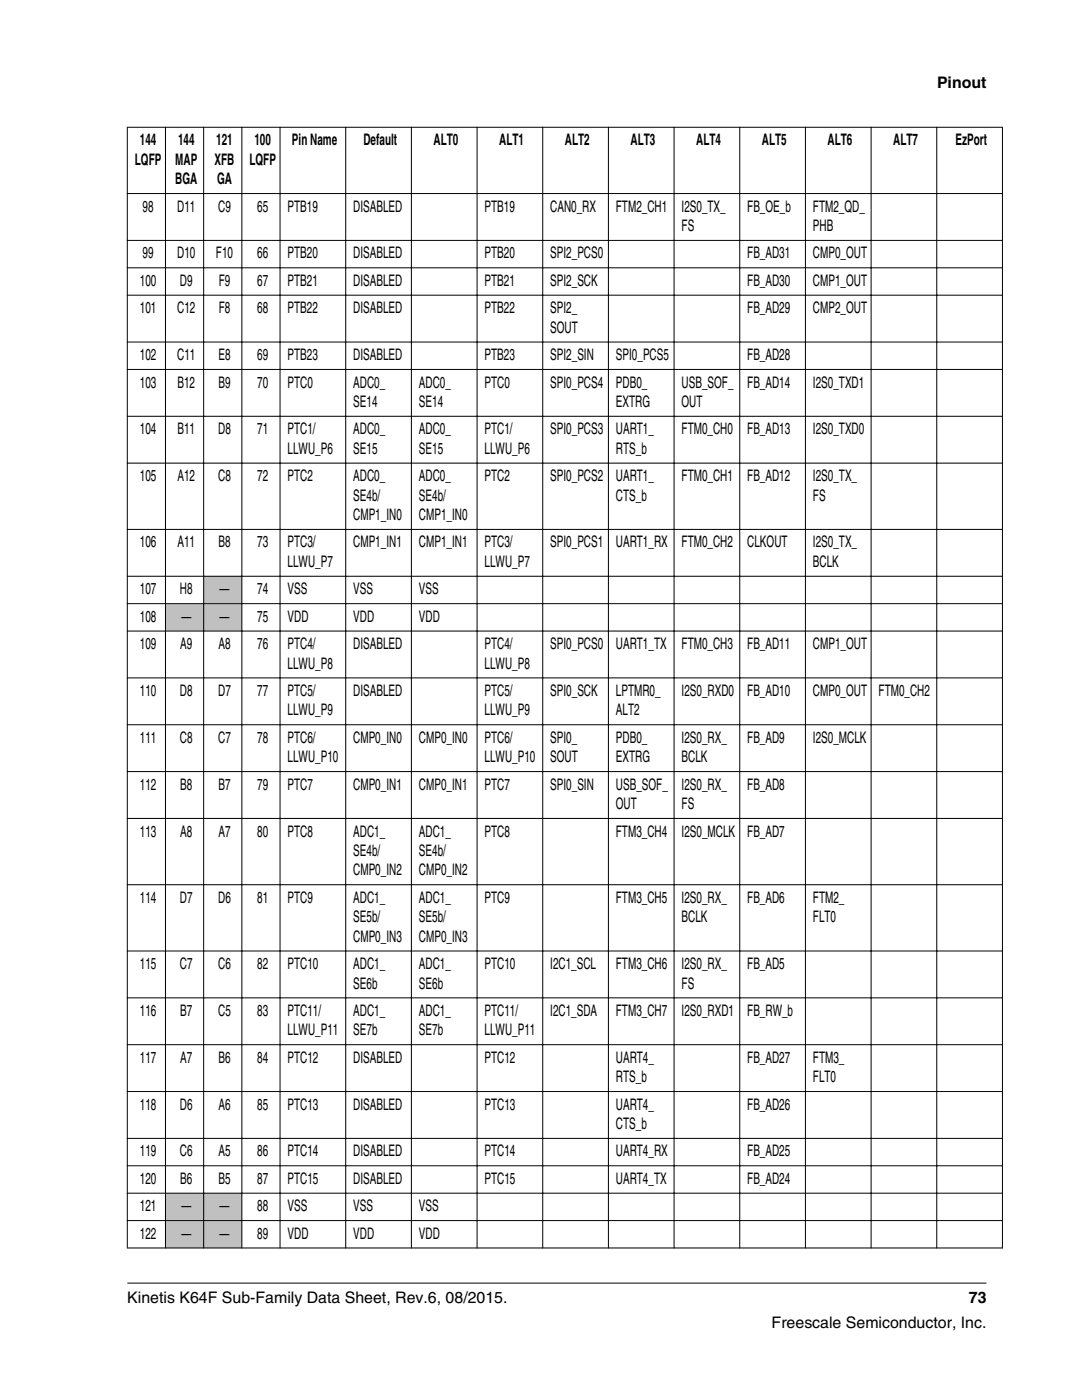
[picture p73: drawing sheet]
<svg xmlns="http://www.w3.org/2000/svg" width="216mm" height="279mm" viewBox="0 0 216 279" stroke-linecap="round" stroke-linejoin="round" font-family="sans-serif">
<defs><g id="words">
<g font-size="3.2">
<text x="187" y="17.5">Pinout</text>
<text x="27.9" y="29">144</text>
<text x="35.5" y="29">144</text>
<text x="43.1" y="29">121</text>
<text x="50.8" y="29">100</text>
<text x="58.3" y="29">Pin Name</text>
<text x="72.5" y="29">Default</text>
<text x="86.5" y="29">ALT0</text>
<text x="99.6" y="29">ALT1</text>
<text x="112.7" y="29">ALT2</text>
<text x="125.8" y="29">ALT3</text>
<text x="138.9" y="29">ALT4</text>
<text x="152" y="29">ALT5</text>
<text x="165.1" y="29">ALT6</text>
<text x="178.2" y="29">ALT7</text>
<text x="190.7" y="29">EzPort</text>
<text x="26.9" y="32.9">LQFP</text>
<text x="35" y="32.9">MAP</text>
<text x="42.8" y="32.9">XFB</text>
<text x="49.8" y="32.9">LQFP</text>
<text x="35" y="36.8">BGA</text>
<text x="43.3" y="36.8">GA</text>
<text x="28.5" y="42.2">98</text>
<text x="35.4" y="42.2">D11</text>
<text x="43.5" y="42.2">C9</text>
<text x="51.3" y="42.2">65</text>
<text x="57.4" y="42.2">PTB19</text>
<text x="70.5" y="42.2">DISABLED</text>
<text x="96.7" y="42.2">PTB19</text>
<text x="109.8" y="42.2">CAN0_RX</text>
<text x="122.9" y="42.2">FTM2_CH1</text>
<text x="136" y="42.2">I2S0_TX_</text>
<text x="136" y="46.1">FS</text>
<text x="149.1" y="42.2">FB_OE_b</text>
<text x="162.2" y="42.2">FTM2_QD_</text>
<text x="162.2" y="46.1">PHB</text>
<text x="28.5" y="51.6">99</text>
<text x="35.4" y="51.6">D10</text>
<text x="43.1" y="51.6">F10</text>
<text x="51.3" y="51.6">66</text>
<text x="57.4" y="51.6">PTB20</text>
<text x="70.5" y="51.6">DISABLED</text>
<text x="96.7" y="51.6">PTB20</text>
<text x="109.8" y="51.6">SPI2_PCS0</text>
<text x="149.1" y="51.6">FB_AD31</text>
<text x="162.2" y="51.6">CMP0_OUT</text>
<text x="27.9" y="57.1">100</text>
<text x="35.9" y="57.1">D9</text>
<text x="43.6" y="57.1">F9</text>
<text x="51.3" y="57.1">67</text>
<text x="57.4" y="57.1">PTB21</text>
<text x="70.5" y="57.1">DISABLED</text>
<text x="96.7" y="57.1">PTB21</text>
<text x="109.8" y="57.1">SPI2_SCK</text>
<text x="149.1" y="57.1">FB_AD30</text>
<text x="162.2" y="57.1">CMP1_OUT</text>
<text x="27.9" y="62.5">101</text>
<text x="35.4" y="62.5">C12</text>
<text x="43.6" y="62.5">F8</text>
<text x="51.3" y="62.5">68</text>
<text x="57.4" y="62.5">PTB22</text>
<text x="70.5" y="62.5">DISABLED</text>
<text x="96.7" y="62.5">PTB22</text>
<text x="109.8" y="62.5">SPI2_</text>
<text x="149.1" y="62.5">FB_AD29</text>
<text x="162.2" y="62.5">CMP2_OUT</text>
<text x="27.9" y="71.9">102</text>
<text x="35.4" y="71.9">C11</text>
<text x="43.6" y="71.9">E8</text>
<text x="51.3" y="71.9">69</text>
<text x="57.4" y="71.9">PTB23</text>
<text x="70.5" y="71.9">DISABLED</text>
<text x="96.7" y="71.9">PTB23</text>
<text x="109.8" y="66.4">SOUT</text>
<text x="109.8" y="71.9">SPI2_SIN</text>
<text x="122.9" y="71.9">SPI0_PCS5</text>
<text x="149.1" y="71.9">FB_AD28</text>
<text x="27.9" y="77.3">103</text>
<text x="35.4" y="77.3">B12</text>
<text x="43.6" y="77.3">B9</text>
<text x="51.3" y="77.3">70</text>
<text x="57.4" y="77.3">PTC0</text>
<text x="70.5" y="77.3">ADC0_</text>
<text x="83.6" y="77.3">ADC0_</text>
<text x="96.7" y="77.3">PTC0</text>
<text x="109.8" y="77.3">SPI0_PCS4</text>
<text x="122.9" y="77.3">PDB0_</text>
<text x="136" y="77.3">USB_SOF_</text>
<text x="149.1" y="77.3">FB_AD14</text>
<text x="162.2" y="77.3">I2S0_TXD1</text>
<text x="70.5" y="81.2">SE14</text>
<text x="83.6" y="81.2">SE14</text>
<text x="122.9" y="81.2">EXTRG</text>
<text x="136" y="81.2">OUT</text>
<text x="27.9" y="86.7">104</text>
<text x="35.4" y="86.7">B11</text>
<text x="43.5" y="86.7">D8</text>
<text x="51.3" y="86.7">71</text>
<text x="57.4" y="86.7">PTC1/</text>
<text x="70.5" y="86.7">ADC0_</text>
<text x="83.6" y="86.7">ADC0_</text>
<text x="96.7" y="86.7">PTC1/</text>
<text x="109.8" y="86.7">SPI0_PCS3</text>
<text x="122.9" y="86.7">UART1_</text>
<text x="136" y="86.7">FTM0_CH0</text>
<text x="149.1" y="86.7">FB_AD13</text>
<text x="162.2" y="86.7">I2S0_TXD0</text>
<text x="57.4" y="90.6">LLWU_P6</text>
<text x="70.5" y="90.6">SE15</text>
<text x="83.6" y="90.6">SE15</text>
<text x="96.7" y="90.6">LLWU_P6</text>
<text x="122.9" y="90.6">RTS_b</text>
<text x="27.9" y="96">105</text>
<text x="35.4" y="96">A12</text>
<text x="43.5" y="96">C8</text>
<text x="51.3" y="96">72</text>
<text x="57.4" y="96">PTC2</text>
<text x="70.5" y="96">ADC0_</text>
<text x="70.5" y="99.9">SE4b/</text>
<text x="83.6" y="96">ADC0_</text>
<text x="83.6" y="99.9">SE4b/</text>
<text x="96.7" y="96">PTC2</text>
<text x="109.8" y="96">SPI0_PCS2</text>
<text x="122.9" y="96">UART1_</text>
<text x="122.9" y="99.9">CTS_b</text>
<text x="136" y="96">FTM0_CH1</text>
<text x="149.1" y="96">FB_AD12</text>
<text x="162.2" y="96">I2S0_TX_</text>
<text x="162.2" y="99.9">FS</text>
<text x="70.5" y="103.8">CMP1_IN0</text>
<text x="83.6" y="103.8">CMP1_IN0</text>
<text x="27.9" y="109.3">106</text>
<text x="35.4" y="109.3">A11</text>
<text x="43.6" y="109.3">B8</text>
<text x="51.3" y="109.3">73</text>
<text x="57.4" y="109.3">PTC3/</text>
<text x="57.4" y="113.1">LLWU_P7</text>
<text x="70.5" y="109.3">CMP1_IN1</text>
<text x="83.6" y="109.3">CMP1_IN1</text>
<text x="96.7" y="109.3">PTC3/</text>
<text x="96.7" y="113.1">LLWU_P7</text>
<text x="109.8" y="109.3">SPI0_PCS1</text>
<text x="122.9" y="109.3">UART1_RX</text>
<text x="136" y="109.3">FTM0_CH2</text>
<text x="149.1" y="109.3">CLKOUT</text>
<text x="162.2" y="109.3">I2S0_TX_</text>
<text x="162.2" y="113.1">BCLK</text>
<text x="27.9" y="118.6">107</text>
<text x="35.9" y="118.6">H8</text>
<text x="43.8" y="118.6">—</text>
<text x="51.3" y="118.6">74</text>
<text x="57.4" y="118.6">VSS</text>
<text x="70.5" y="118.6">VSS</text>
<text x="83.6" y="118.6">VSS</text>
<text x="27.9" y="124.1">108</text>
<text x="36.2" y="124.1">—</text>
<text x="43.8" y="124.1">—</text>
<text x="51.3" y="124.1">75</text>
<text x="57.4" y="124.1">VDD</text>
<text x="70.5" y="124.1">VDD</text>
<text x="83.6" y="124.1">VDD</text>
<text x="27.9" y="129.5">109</text>
<text x="36" y="129.5">A9</text>
<text x="43.6" y="129.5">A8</text>
<text x="51.3" y="129.5">76</text>
<text x="57.4" y="129.5">PTC4/</text>
<text x="70.5" y="129.5">DISABLED</text>
<text x="96.7" y="129.5">PTC4/</text>
<text x="109.8" y="129.5">SPI0_PCS0</text>
<text x="122.9" y="129.5">UART1_TX</text>
<text x="136" y="129.5">FTM0_CH3</text>
<text x="149.1" y="129.5">FB_AD11</text>
<text x="162.2" y="129.5">CMP1_OUT</text>
<text x="57.4" y="133.4">LLWU_P8</text>
<text x="96.7" y="133.4">LLWU_P8</text>
<text x="27.9" y="138.9">110</text>
<text x="35.9" y="138.9">D8</text>
<text x="43.5" y="138.9">D7</text>
<text x="51.3" y="138.9">77</text>
<text x="57.4" y="138.9">PTC5/</text>
<text x="57.4" y="142.8">LLWU_P9</text>
<text x="70.5" y="138.9">DISABLED</text>
<text x="96.7" y="138.9">PTC5/</text>
<text x="96.7" y="142.8">LLWU_P9</text>
<text x="109.8" y="138.9">SPI0_SCK</text>
<text x="122.9" y="138.9">LPTMR0_</text>
<text x="122.9" y="142.8">ALT2</text>
<text x="136" y="138.9">I2S0_RXD0</text>
<text x="149.1" y="138.9">FB_AD10</text>
<text x="162.2" y="138.9">CMP0_OUT</text>
<text x="175.3" y="138.9">FTM0_CH2</text>
<text x="27.9" y="148.2">111</text>
<text x="35.9" y="148.2">C8</text>
<text x="43.5" y="148.2">C7</text>
<text x="51.3" y="148.2">78</text>
<text x="57.4" y="148.2">PTC6/</text>
<text x="70.5" y="148.2">CMP0_IN0</text>
<text x="83.6" y="148.2">CMP0_IN0</text>
<text x="96.7" y="148.2">PTC6/</text>
<text x="109.8" y="148.2">SPI0_</text>
<text x="122.9" y="148.2">PDB0_</text>
<text x="136" y="148.2">I2S0_RX_</text>
<text x="149.1" y="148.2">FB_AD9</text>
<text x="162.2" y="148.2">I2S0_MCLK</text>
<text x="57.4" y="152.1">LLWU_P10</text>
<text x="96.7" y="152.1">LLWU_P10</text>
<text x="109.8" y="152.1">SOUT</text>
<text x="122.9" y="152.1">EXTRG</text>
<text x="136" y="152.1">BCLK</text>
<text x="27.9" y="157.6">112</text>
<text x="36" y="157.6">B8</text>
<text x="43.6" y="157.6">B7</text>
<text x="51.3" y="157.6">79</text>
<text x="57.4" y="157.6">PTC7</text>
<text x="70.5" y="157.6">CMP0_IN1</text>
<text x="83.6" y="157.6">CMP0_IN1</text>
<text x="96.7" y="157.6">PTC7</text>
<text x="109.8" y="157.6">SPI0_SIN</text>
<text x="122.9" y="157.6">USB_SOF_</text>
<text x="122.9" y="161.5">OUT</text>
<text x="136" y="157.6">I2S0_RX_</text>
<text x="136" y="161.5">FS</text>
<text x="149.1" y="157.6">FB_AD8</text>
<text x="27.9" y="166.9">113</text>
<text x="36" y="166.9">A8</text>
<text x="43.6" y="166.9">A7</text>
<text x="51.3" y="166.9">80</text>
<text x="57.4" y="166.9">PTC8</text>
<text x="70.5" y="166.9">ADC1_</text>
<text x="83.6" y="166.9">ADC1_</text>
<text x="96.7" y="166.9">PTC8</text>
<text x="122.9" y="166.9">FTM3_CH4</text>
<text x="136" y="166.9">I2S0_MCLK</text>
<text x="149.1" y="166.9">FB_AD7</text>
<text x="70.5" y="170.8">SE4b/</text>
<text x="83.6" y="170.8">SE4b/</text>
<text x="70.5" y="174.7">CMP0_IN2</text>
<text x="83.6" y="174.7">CMP0_IN2</text>
<text x="27.9" y="180.2">114</text>
<text x="35.9" y="180.2">D7</text>
<text x="43.5" y="180.2">D6</text>
<text x="51.3" y="180.2">81</text>
<text x="57.4" y="180.2">PTC9</text>
<text x="70.5" y="180.2">ADC1_</text>
<text x="70.5" y="184.1">SE5b/</text>
<text x="83.6" y="180.2">ADC1_</text>
<text x="83.6" y="184.1">SE5b/</text>
<text x="96.7" y="180.2">PTC9</text>
<text x="122.9" y="180.2">FTM3_CH5</text>
<text x="136" y="180.2">I2S0_RX_</text>
<text x="136" y="184.1">BCLK</text>
<text x="149.1" y="180.2">FB_AD6</text>
<text x="162.2" y="180.2">FTM2_</text>
<text x="162.2" y="184.1">FLT0</text>
<text x="70.5" y="187.9">CMP0_IN3</text>
<text x="83.6" y="187.9">CMP0_IN3</text>
<text x="27.9" y="193.4">115</text>
<text x="35.9" y="193.4">C7</text>
<text x="43.5" y="193.4">C6</text>
<text x="51.3" y="193.4">82</text>
<text x="57.4" y="193.4">PTC10</text>
<text x="70.5" y="193.4">ADC1_</text>
<text x="70.5" y="197.3">SE6b</text>
<text x="83.6" y="193.4">ADC1_</text>
<text x="83.6" y="197.3">SE6b</text>
<text x="96.7" y="193.4">PTC10</text>
<text x="109.8" y="193.4">I2C1_SCL</text>
<text x="122.9" y="193.4">FTM3_CH6</text>
<text x="136" y="193.4">I2S0_RX_</text>
<text x="136" y="197.3">FS</text>
<text x="149.1" y="193.4">FB_AD5</text>
<text x="27.9" y="202.8">116</text>
<text x="36" y="202.8">B7</text>
<text x="43.5" y="202.8">C5</text>
<text x="51.3" y="202.8">83</text>
<text x="57.4" y="202.8">PTC11/</text>
<text x="70.5" y="202.8">ADC1_</text>
<text x="83.6" y="202.8">ADC1_</text>
<text x="96.7" y="202.8">PTC11/</text>
<text x="109.8" y="202.8">I2C1_SDA</text>
<text x="122.9" y="202.8">FTM3_CH7</text>
<text x="136" y="202.8">I2S0_RXD1</text>
<text x="149.1" y="202.8">FB_RW_b</text>
<text x="57.4" y="206.6">LLWU_P11</text>
<text x="70.5" y="206.6">SE7b</text>
<text x="83.6" y="206.6">SE7b</text>
<text x="96.7" y="206.6">LLWU_P11</text>
<text x="27.9" y="212.1">117</text>
<text x="36" y="212.1">A7</text>
<text x="43.6" y="212.1">B6</text>
<text x="51.3" y="212.1">84</text>
<text x="57.4" y="212.1">PTC12</text>
<text x="70.5" y="212.1">DISABLED</text>
<text x="96.7" y="212.1">PTC12</text>
<text x="122.9" y="212.1">UART4_</text>
<text x="122.9" y="216">RTS_b</text>
<text x="149.1" y="212.1">FB_AD27</text>
<text x="162.2" y="212.1">FTM3_</text>
<text x="162.2" y="216">FLT0</text>
<text x="27.9" y="221.4">118</text>
<text x="35.9" y="221.4">D6</text>
<text x="43.6" y="221.4">A6</text>
<text x="51.3" y="221.4">85</text>
<text x="57.4" y="221.4">PTC13</text>
<text x="70.5" y="221.4">DISABLED</text>
<text x="96.7" y="221.4">PTC13</text>
<text x="122.9" y="221.4">UART4_</text>
<text x="149.1" y="221.4">FB_AD26</text>
<text x="122.9" y="225.3">CTS_b</text>
<text x="27.9" y="230.8">119</text>
<text x="35.9" y="230.8">C6</text>
<text x="43.6" y="230.8">A5</text>
<text x="51.3" y="230.8">86</text>
<text x="57.4" y="230.8">PTC14</text>
<text x="70.5" y="230.8">DISABLED</text>
<text x="96.7" y="230.8">PTC14</text>
<text x="122.9" y="230.8">UART4_RX</text>
<text x="149.1" y="230.8">FB_AD25</text>
<text x="27.9" y="236.3">120</text>
<text x="36" y="236.3">B6</text>
<text x="43.6" y="236.3">B5</text>
<text x="51.3" y="236.3">87</text>
<text x="57.4" y="236.3">PTC15</text>
<text x="70.5" y="236.3">DISABLED</text>
<text x="96.7" y="236.3">PTC15</text>
<text x="122.9" y="236.3">UART4_TX</text>
<text x="149.1" y="236.3">FB_AD24</text>
<text x="27.9" y="241.7">121</text>
<text x="36.2" y="241.7">—</text>
<text x="43.8" y="241.7">—</text>
<text x="51.3" y="241.7">88</text>
<text x="57.4" y="241.7">VSS</text>
<text x="70.5" y="241.7">VSS</text>
<text x="83.6" y="241.7">VSS</text>
<text x="27.9" y="247.2">122</text>
<text x="36.2" y="247.2">—</text>
<text x="43.8" y="247.2">—</text>
<text x="51.3" y="247.2">89</text>
<text x="57.4" y="247.2">VDD</text>
<text x="70.5" y="247.2">VDD</text>
<text x="83.6" y="247.2">VDD</text>
<text x="25.4" y="260">Kinetis K64F Sub-Family Data Sheet, Rev.6, 08/2015.</text>
<text x="193.3" y="260">73</text>
<text x="154" y="265">Freescale Semiconductor, Inc.</text>
</g>
</g></defs>
<g fill="#c0c0c0">
<path d="M40.7 115.1h7.5v5.3h-7.5z" fill-rule="evenodd"/>
<path d="M33.1 120.6h7.5v5.3h-7.5z" fill-rule="evenodd"/>
<path d="M40.7 120.6h7.5v5.3h-7.5z" fill-rule="evenodd"/>
<path d="M33.1 238.2h7.5v5.3h-7.5z" fill-rule="evenodd"/>
<path d="M40.7 238.2h7.5v5.3h-7.5z" fill-rule="evenodd"/>
<path d="M33.1 243.7h7.5v5.3h-7.5z" fill-rule="evenodd"/>
<path d="M40.7 243.7h7.5v5.3h-7.5z" fill-rule="evenodd"/>
</g>
<g fill="none" stroke="#000" stroke-width=".2">
<path d="M25.3 25.4h174.8M25.3 38.6h174.8M25.4 25.3v223.8M33 25.3v223.8M40.6 25.3v223.8M48.3 25.3v223.8M55.9 25.3v223.8M69 25.3v223.8M82.1 25.3v223.8M95.2 25.3v223.8M108.3 25.3v223.8M121.4 25.3v223.8"/>
<path d="M134.5 25.3v223.8M147.6 25.3v223.8M160.7 25.3v223.8M173.8 25.3v223.8M186.9 25.3v223.8M200 25.3v223.8M25.3 48h174.8M25.3 53.4h174.8M25.3 58.9h174.8M25.3 68.3h174.8M25.3 73.7h174.8M25.3 83.1h174.8"/>
<path d="M25.3 92.4h174.8M25.3 105.7h174.8M25.3 115h174.8M25.3 120.5h174.8M25.3 125.9h174.8M25.3 135.3h174.8M25.3 144.6h174.8M25.3 154h174.8M25.3 163.3h174.8M25.3 176.6h174.8M25.3 189.8h174.8M25.3 199.1h174.8"/>
<path d="M25.3 208.5h174.8M25.3 217.8h174.8M25.3 227.2h174.8M25.3 232.7h174.8M25.3 238.1h174.8M25.3 243.6h174.8M25.3 249.1h174.8M25.4 256.1h171.4"/>
</g>
<use href="#words"/>
</svg>
